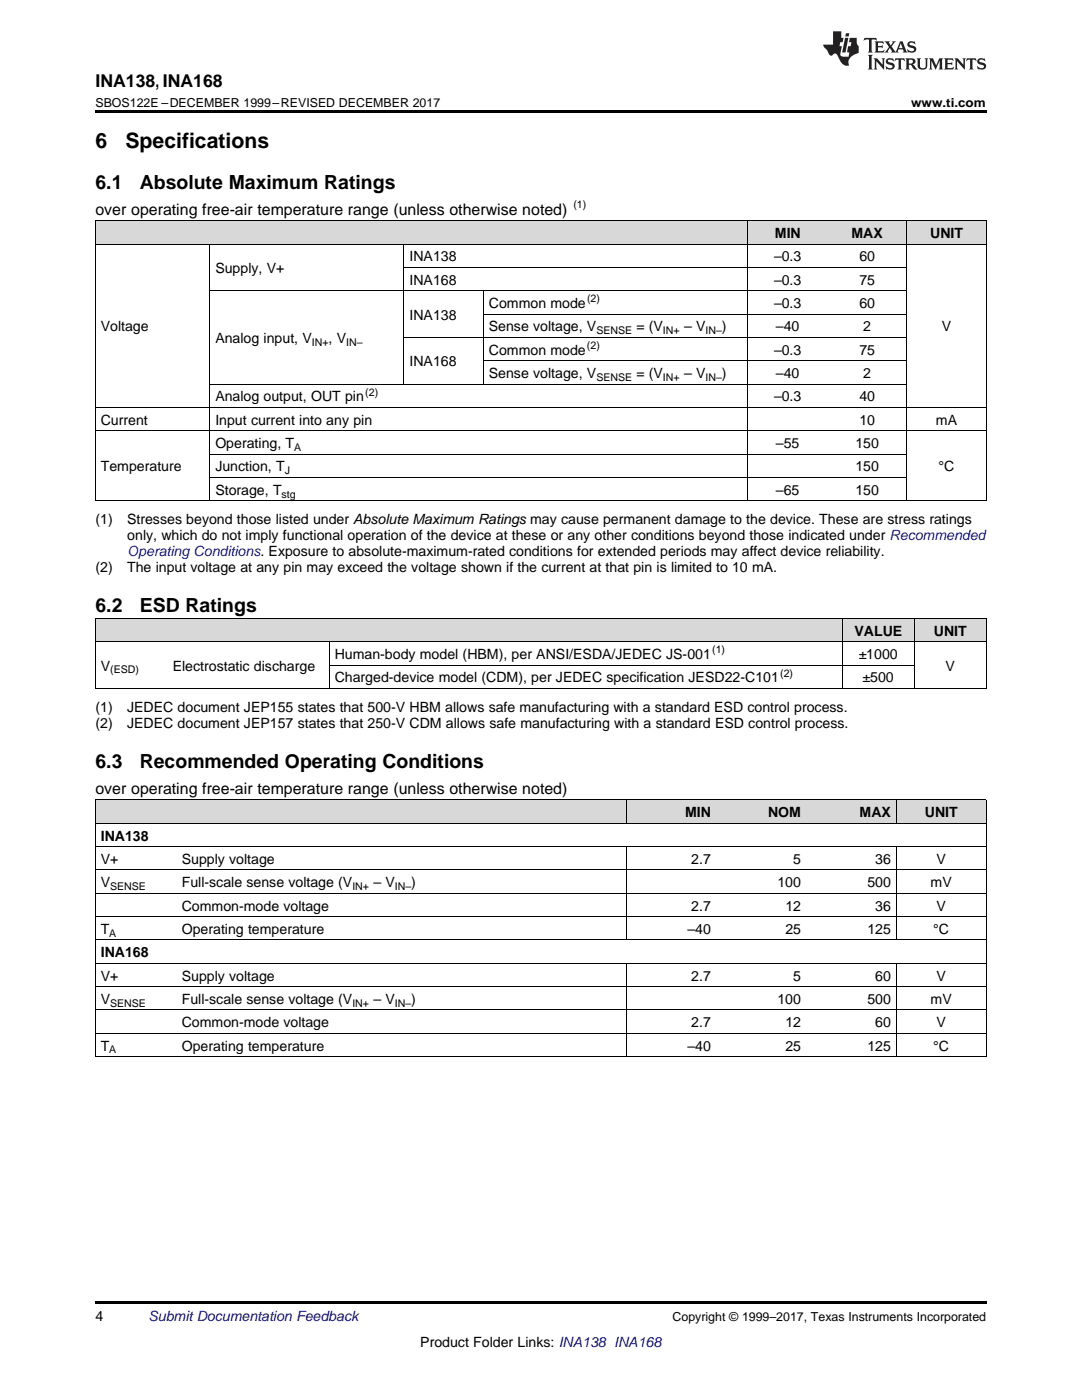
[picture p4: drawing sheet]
<svg xmlns="http://www.w3.org/2000/svg" width="216mm" height="279mm" viewBox="0 0 216 279" stroke-linecap="round" stroke-linejoin="round" font-family="sans-serif">
<defs><g id="words">
<g font-size="4.2">
<text x="19" y="29.6">6</text>
<text x="25" y="29.6">Specifications</text>
</g>
<g font-size="3.9">
<text x="19" y="37.7">6.1</text>
<text x="27.9" y="37.7">Absolute Maximum Ratings</text>
<text x="19" y="122.2">6.2</text>
<text x="27.9" y="122.2">ESD Ratings</text>
<text x="19" y="153.3">6.3</text>
<text x="27.9" y="153.3">Recommended Operating Conditions</text>
</g>
<text font-size="3.5" x="19" y="17.3">INA138, INA168</text>
<g font-size="3.2">
<text x="19" y="42.9">over operating free-air temperature range (unless otherwise noted)</text>
<text x="19" y="158.4">over operating free-air temperature range (unless otherwise noted)</text>
</g>
<g font-size="2.8">
<text x="154.6" y="47.5">MIN</text>
<text x="169.9" y="47.5">MAX</text>
<text x="185.6" y="47.5">UNIT</text>
<text x="81.7" y="52.2">INA138</text>
<text x="154.4" y="52.2">–0.3</text>
<text x="171.5" y="52.2">60</text>
<text x="43" y="54.5">Supply, V+</text>
<text x="81.7" y="56.8">INA168</text>
<text x="154.4" y="56.8">–0.3</text>
<text x="171.5" y="56.8">75</text>
<text x="81.7" y="63.8">INA138</text>
<text x="97.5" y="61.5">Common mode</text>
<text x="154.4" y="61.5">–0.3</text>
<text x="171.5" y="61.5">60</text>
<text x="20.1" y="66.1">Voltage</text>
<text x="43" y="68.5">Analog input, V</text>
<text x="65.6" y="68.5">, V</text>
<text x="97.5" y="66.1">Sense voltage, V</text>
<text x="97.5" y="70.8">Common mode</text>
<text x="127" y="66.1">= (V</text>
<text x="136.5" y="66.1">– V</text>
<text x="144" y="66.1">)</text>
<text x="154.4" y="70.8">–0.3</text>
<text x="154.8" y="66.1">–40</text>
<text x="171.5" y="70.8">75</text>
<text x="172.3" y="66.1">2</text>
<text x="187.9" y="66.1">V</text>
<text x="81.7" y="73.1">INA168</text>
<text x="97.5" y="75.5">Sense voltage, V</text>
<text x="127" y="75.5">= (V</text>
<text x="136.5" y="75.5">– V</text>
<text x="144" y="75.5">)</text>
<text x="154.8" y="75.5">–40</text>
<text x="172.3" y="75.5">2</text>
<text x="43" y="80.1">Analog output, OUT pin</text>
<text x="154.4" y="80.1">–0.3</text>
<text x="171.5" y="80.1">40</text>
<text x="20.1" y="84.8">Current</text>
<text x="43" y="84.8">Input current into any pin</text>
<text x="43" y="89.4">Operating, T</text>
<text x="154.8" y="89.4">–55</text>
<text x="170.7" y="89.4">150</text>
<text x="171.5" y="84.8">10</text>
<text x="186.8" y="84.8">mA</text>
<text x="20.1" y="94.1">Temperature</text>
<text x="43" y="94.1">Junction, T</text>
<text x="170.7" y="94.1">150</text>
<text x="187.3" y="94.1">°C</text>
<text x="43" y="98.7">Storage, T</text>
<text x="154.8" y="98.7">–65</text>
<text x="170.7" y="98.7">150</text>
<text x="19" y="104.6">(1)</text>
<text x="25.4" y="104.6">Stresses beyond those listed under Absolute Maximum Ratings may cause permanent damage to the device. These are stress ratings</text>
<text x="25.4" y="107.8">only, which do not imply functional operation of the device at these or any other conditions beyond those indicated under Recommended</text>
<text x="19" y="114.1">(2)</text>
<text x="25.4" y="114.1">The input voltage at any pin may exceed the voltage shown if the current at that pin is limited to 10 mA.</text>
<text x="66.8" y="131.5">Human-body model (HBM), per ANSI/ESDA/JEDEC JS-001</text>
<text x="170.5" y="126.9">VALUE</text>
<text x="171.3" y="131.5">±1000</text>
<text x="186.3" y="126.9">UNIT</text>
<text x="20.1" y="133.8">V</text>
<text x="34.5" y="133.8">Electrostatic discharge</text>
<text x="66.8" y="136.2">Charged-device model (CDM), per JEDEC specification JESD22-C101</text>
<text x="172.1" y="136.2">±500</text>
<text x="188.7" y="133.8">V</text>
<text x="19" y="142">(1)</text>
<text x="25.4" y="142">JEDEC document JEP155 states that 500-V HBM allows safe manufacturing with a standard ESD control process.</text>
<text x="19" y="145.2">(2)</text>
<text x="25.4" y="145.2">JEDEC document JEP157 states that 250-V CDM allows safe manufacturing with a standard ESD control process.</text>
<text x="20.1" y="167.7">INA138</text>
<text x="136.7" y="163.1">MIN</text>
<text x="153.2" y="163.1">NOM</text>
<text x="171.5" y="163.1">MAX</text>
<text x="184.5" y="163.1">UNIT</text>
<text x="20.1" y="172.4">V+</text>
<text x="36.3" y="172.4">Supply voltage</text>
<text x="137.9" y="172.4">2.7</text>
<text x="158.3" y="172.4">5</text>
<text x="174.7" y="172.4">36</text>
<text x="186.9" y="172.4">V</text>
<text x="20.1" y="177.1">V</text>
<text x="36.3" y="177.1">Full-scale sense voltage (V</text>
<text x="74.5" y="177.1">– V</text>
<text x="82.1" y="177.1">)</text>
<text x="155.1" y="177.1">100</text>
<text x="173.1" y="177.1">500</text>
<text x="185.7" y="177.1">mV</text>
<text x="36.3" y="181.7">Common-mode voltage</text>
<text x="137.9" y="181.7">2.7</text>
<text x="156.7" y="181.7">12</text>
<text x="174.7" y="181.7">36</text>
<text x="186.9" y="181.7">V</text>
<text x="20.1" y="186.4">T</text>
<text x="20.1" y="191">INA168</text>
<text x="36.3" y="186.4">Operating temperature</text>
<text x="137.2" y="186.4">–40</text>
<text x="156.7" y="186.4">25</text>
<text x="173.1" y="186.4">125</text>
<text x="186.2" y="186.4">°C</text>
<text x="20.1" y="195.7">V+</text>
<text x="36.3" y="195.7">Supply voltage</text>
<text x="137.9" y="195.7">2.7</text>
<text x="158.3" y="195.7">5</text>
<text x="174.7" y="195.7">60</text>
<text x="186.9" y="195.7">V</text>
<text x="20.1" y="200.3">V</text>
<text x="36.3" y="200.3">Full-scale sense voltage (V</text>
<text x="74.5" y="200.3">– V</text>
<text x="82.1" y="200.3">)</text>
<text x="155.1" y="200.3">100</text>
<text x="173.1" y="200.3">500</text>
<text x="185.7" y="200.3">mV</text>
<text x="20.1" y="209.7">T</text>
<text x="36.3" y="205">Common-mode voltage</text>
<text x="36.3" y="209.7">Operating temperature</text>
<text x="137.2" y="209.7">–40</text>
<text x="137.9" y="205">2.7</text>
<text x="156.7" y="205">12</text>
<text x="156.7" y="209.7">25</text>
<text x="173.1" y="209.7">125</text>
<text x="174.7" y="205">60</text>
<text x="186.2" y="209.7">°C</text>
<text x="186.9" y="205">V</text>
<text x="19" y="263.6">4</text>
<text x="83.9" y="268.9">Product Folder Links: INA138 INA168</text>
</g>
<text font-size="2.8" fill="#00f" x="25.4" y="110.9">Operating Conditions. Exposure to absolute-maximum-rated conditions for extended periods may affect device reliability.</text>
<text font-size="2.8" fill="#0000c8" x="29.6" y="263.6">Submit Documentation Feedback</text>
<g font-size="2.5">
<text x="19" y="21.4">SBOS122E –DECEMBER 1999–REVISED DECEMBER 2017</text>
<text x="181.8" y="21.4">www.ti.com</text>
<text x="134.2" y="263.6">Copyright © 1999–2017, Texas Instruments Incorporated</text>
</g>
<g font-size="2.1">
<text x="114.4" y="41.6">(1)</text>
<text x="117.1" y="60.4">(2)</text>
<text x="62.2" y="69">IN+</text>
<text x="69.1" y="69">IN–</text>
<text x="117.1" y="69.7">(2)</text>
<text x="119" y="66.7">SENSE</text>
<text x="132.3" y="66.7">IN+</text>
<text x="140.8" y="66.7">IN–</text>
<text x="119" y="76">SENSE</text>
<text x="132.3" y="76">IN+</text>
<text x="140.8" y="76">IN–</text>
<text x="72.9" y="79">(2)</text>
<text x="58.7" y="90">A</text>
<text x="56.8" y="94.7">J</text>
<text x="56.2" y="99.3">stg</text>
<text x="142.1" y="130.4">(1)</text>
<text x="22" y="134.4">(ESD)</text>
<text x="155.7" y="135">(2)</text>
<text x="22" y="177.6">SENSE</text>
<text x="70.3" y="177.6">IN+</text>
<text x="78.8" y="177.6">IN–</text>
<text x="21.8" y="186.9">A</text>
<text x="22" y="200.9">SENSE</text>
<text x="70.3" y="200.9">IN+</text>
<text x="78.8" y="200.9">IN–</text>
<text x="21.8" y="210.2">A</text>
</g>
</g></defs>
<g fill="#d8d8d8">
<path d="M19 159.7h16.2v4.7h-16.2z"/>
<path d="M35.2 159.7h89.8v4.7h-89.8z"/>
<path d="M125 159.7h17.9v4.7h-17.9z"/>
<path d="M142.9 159.7h18v4.7h-18z"/>
<path d="M160.9 159.7h18v4.7h-18z"/>
<path d="M178.9 159.7h17.9v4.7h-17.9z"/>
<path d="M19 123.5h14.4v4.6h-14.4z"/>
<path d="M33.4 123.5h32.3v4.6h-32.3z"/>
<path d="M65.7 123.5h102.4v4.6h-102.4z"/>
<path d="M168.1 123.5h14.4v4.6h-14.4z"/>
<path d="M182.5 123.5h14.3v4.6h-14.3z"/>
<path d="M19 44.1h22.9v4.7h-22.9z"/>
<path d="M41.9 44.1h38.7v4.7h-38.7z"/>
<path d="M80.6 44.1h15.9v4.7h-15.9z"/>
<path d="M96.5 44.1h52.8v4.7h-52.8z"/>
<path d="M149.3 44.1h15.8v4.7h-15.8z"/>
<path d="M165.1 44.1h15.9v4.7h-15.9z"/>
<path d="M181 44.1h15.8v4.7h-15.8z"/>
</g>
<path d="M19 22h177.8v.5h-177.8zM19 137.4h.2zM65.6 137.4h.1zM168 137.4h.1zM182.4 137.4h.1zM196.7 137.4h.1zM19 210.9h.2zM124.9 210.9h.1zM178.8 210.9h.1zM196.7 210.9h.1zM19 259.7h177.8v.5h-177.8z" fill="#000"/>
<g fill="none" stroke="#000" stroke-width=".2">
<path d="M19 48.7h177.8M19 44.1h177.8M19.1 44.1v55.9M41.9 48.8v51.2M41.9 58h139.1M80.6 48.8v27.9M80.6 53.4h100.4M96.4 58.1v18.6M149.2 44.1v55.9M180.9 44.1v55.9M196.8 44.1v55.9M41.9 76.7h139.1"/>
<path d="M80.6 67.4h100.4M96.5 72h84.5M96.5 62.7h84.5M19 100h177.8M19 86h177.8M19 81.3h177.8M41.9 95.3h139.1M41.9 90.6h139.1M19 137.4h177.8M19 128.1h177.8M19 123.4h177.8M19.1 123.4v14"/>
<path d="M65.7 128.1v9.3M65.7 132.7h116.8M168 123.4v14M182.4 123.4v14M196.8 123.4v14M19 159.6h177.8M19.1 159.7v51.2M124.9 159.7v4.7M178.8 159.7v4.7M196.8 159.7v51.2M19 178.3h177.8M19 173.6h177.8"/>
<path d="M19 169h177.8M19 164.3h177.8M124.9 169v18.6M178.8 169v18.6M19 196.9h177.8M19 192.2h177.8M19 187.6h177.8M19 182.9h177.8M124.9 192.3v18.6M178.8 192.3v18.6M19 210.9h177.8M19 206.2h177.8"/>
<path d="M19 201.6h177.8"/>
</g>
<g fill="#231f20">
<path d="M172.5 7.6l-.1 .5 .4-.2h.6v.1v2.1l-.2 .4h.9l-.2-.4v-2.1l.1-.1h.5l.5 .2-.2-.5zM174.5 8.3l.2 .3v1.5l-.2 .4h1.8l.2-.6a1.04 1.04 0 0 1-1.3 .2v-.7h.6l.3 .2v-.6l-.3 .2h-.6v-.6l.8-.1 .4 .3-.2-.5zM176.5 8.3l.9 1.1-.9 1.1h.8l-.2-.2 .4-.7 .5 .7-.2 .2h1.5l-.2-.2 .2-.4h.9l.1 .4-.2 .2h1l-.3-.3-.7-1.9h-.5l-.9 2-.8-1 .9-1h-.8l.1 .3-.4 .5-.3-.6 .1-.2zM179.7 8.6l.4 1h-.7zM181.3 8.4a.63 .63 0 0 0-.2 .7 .63 .63 0 0 0 .6 .4l.6 .2 .1 .2a.75 .75 0 0 1-.7 .4 .75 .75 0 0 1-.6-.5l.1 .7 .1-.1a1.11 1.11 0 0 0 1.5-.6 1.13 1.13 0 0 0-1.2-.8l-.1-.4a1.04 1.04 0 0 1 1.2 .2l-.2-.5-.2 .1-.4-.2zM173.2 10.9l.2 .4v2.2l-.2 .4h1l-.3-.4v-2.2l.3-.4zM174.3 11.6l.3 .4v1.5l-.3 .4h.8l-.2-.4v-1.3l1.5 1.7v-1.9l.2-.4h-.7l.2 .4v.9l-1.1-1.3zM177 11.8a.62 .62 0 0 0-.2 .7 .62 .62 0 0 0 .6 .4l.6 .1 .1 .3a.76 .76 0 0 1-.7 .3 .76 .76 0 0 1-.7-.4l.2 .7 .1-.1a1.11 1.11 0 0 0 1.5-.6 1.13 1.13 0 0 0-1.2-.8l-.1-.4a1.04 1.04 0 0 1 1.2 .2l-.2-.6-.2 .1-.5-.1zM178.7 11.6l-.2 .6a.61 .61 0 0 1 .8-.3v1.6l-.2 .4h.9l-.2-.4v-1.6a.63 .63 0 0 1 .7 .3l-.1-.6zM180.6 11.6l.3 .4v1.5l-.3 .4h1l-.2-.2-.1-.8 .6 .2a.76 .76 0 0 0 1.2 .7l-1-1a.58 .58 0 0 0 .6-.5 .58 .58 0 0 0-.5-.6zM181.4 11.9h.1a.45 .45 0 0 1 .5 .1 .45 .45 0 0 1 .1 .5l-.8 .2zM182.9 11.6l.2 .2a2.17 2.17 0 0 0 .3 1.9 .99 .99 0 0 0 1.6-.6v-1.1l.2-.4h-.7l.2 .2a1.92 1.92 0 0 1-.2 1.8 .6 .6 0 0 1-.9-.5v-1.1l.2-.4zM185.4 11.6l.2 .4v1.5l-.2 .4h.7l-.2-.4v-1.4l.8 1.8 .8-1.8v1.4l-.2 .4h.9l-.2-.4v-1.5l.2-.4h-.8l-.6 1.5-.6-1.5zM188.4 11.6l.2 .4v1.5l-.2 .4h1.8l.1-.6a1.04 1.04 0 0 1-1.2 .1v-.6h.5l.4 .2v-.6l-.4 .2h-.5v-.7h.8l.3 .3-.1-.6zM190.5 11.6l.2 .4v1.5l-.2 .4h.7l-.2-.4v-1.3l1.5 1.7v-1.9l.2-.4h-.7l.2 .4v.9l-1.1-1.3zM192.9 11.6l-.1 .6a.61 .61 0 0 1 .7-.3l.1 1.6-.3 .4h1l-.3-.4 .1-1.6a.63 .63 0 0 1 .7 .3l-.1-.6zM195.2 11.8a.62 .62 0 0 0-.2 .7 .62 .62 0 0 0 .6 .4l.6 .1 .1 .3a.76 .76 0 0 1-.7 .3 .76 .76 0 0 1-.6-.4l.1 .7 .1-.1a1.11 1.11 0 0 0 1.6-.6 1.13 1.13 0 0 0-1.3-.8l-.1-.4a1.04 1.04 0 0 1 1.2 .2l-.1-.6-.2 .1-.5-.1z"/>
<path d="M166.2 6.3v2.6h-1.9v.4l.8 .9a.91 .91 0 0 0 1 .8 .56 .56 0 0 1 .5-.3 .56 .56 0 0 1 .5 .3l.4 .8a1.53 1.53 0 0 0 1.9 1.2 1.54 1.54 0 0 1 1-2.1l.9-.3v-1.4a1.52 1.52 0 0 1-.4-1.6h-1.3l-.2 .8h.5l-.2 .8h-.5l-.1 1v.2l.4 .1-.2 .8a1.93 1.93 0 0 1-1.6-.3l.3-1.8h-.5l.2-.8h.4l.2-.8h-.4v-1.3zM168.6 7.6l-.6 2.9h.7l.6-2.9zM168.8 6.6l-.1 .7h.6l.2-.7z"/>
</g>
<use href="#words"/>
</svg>
